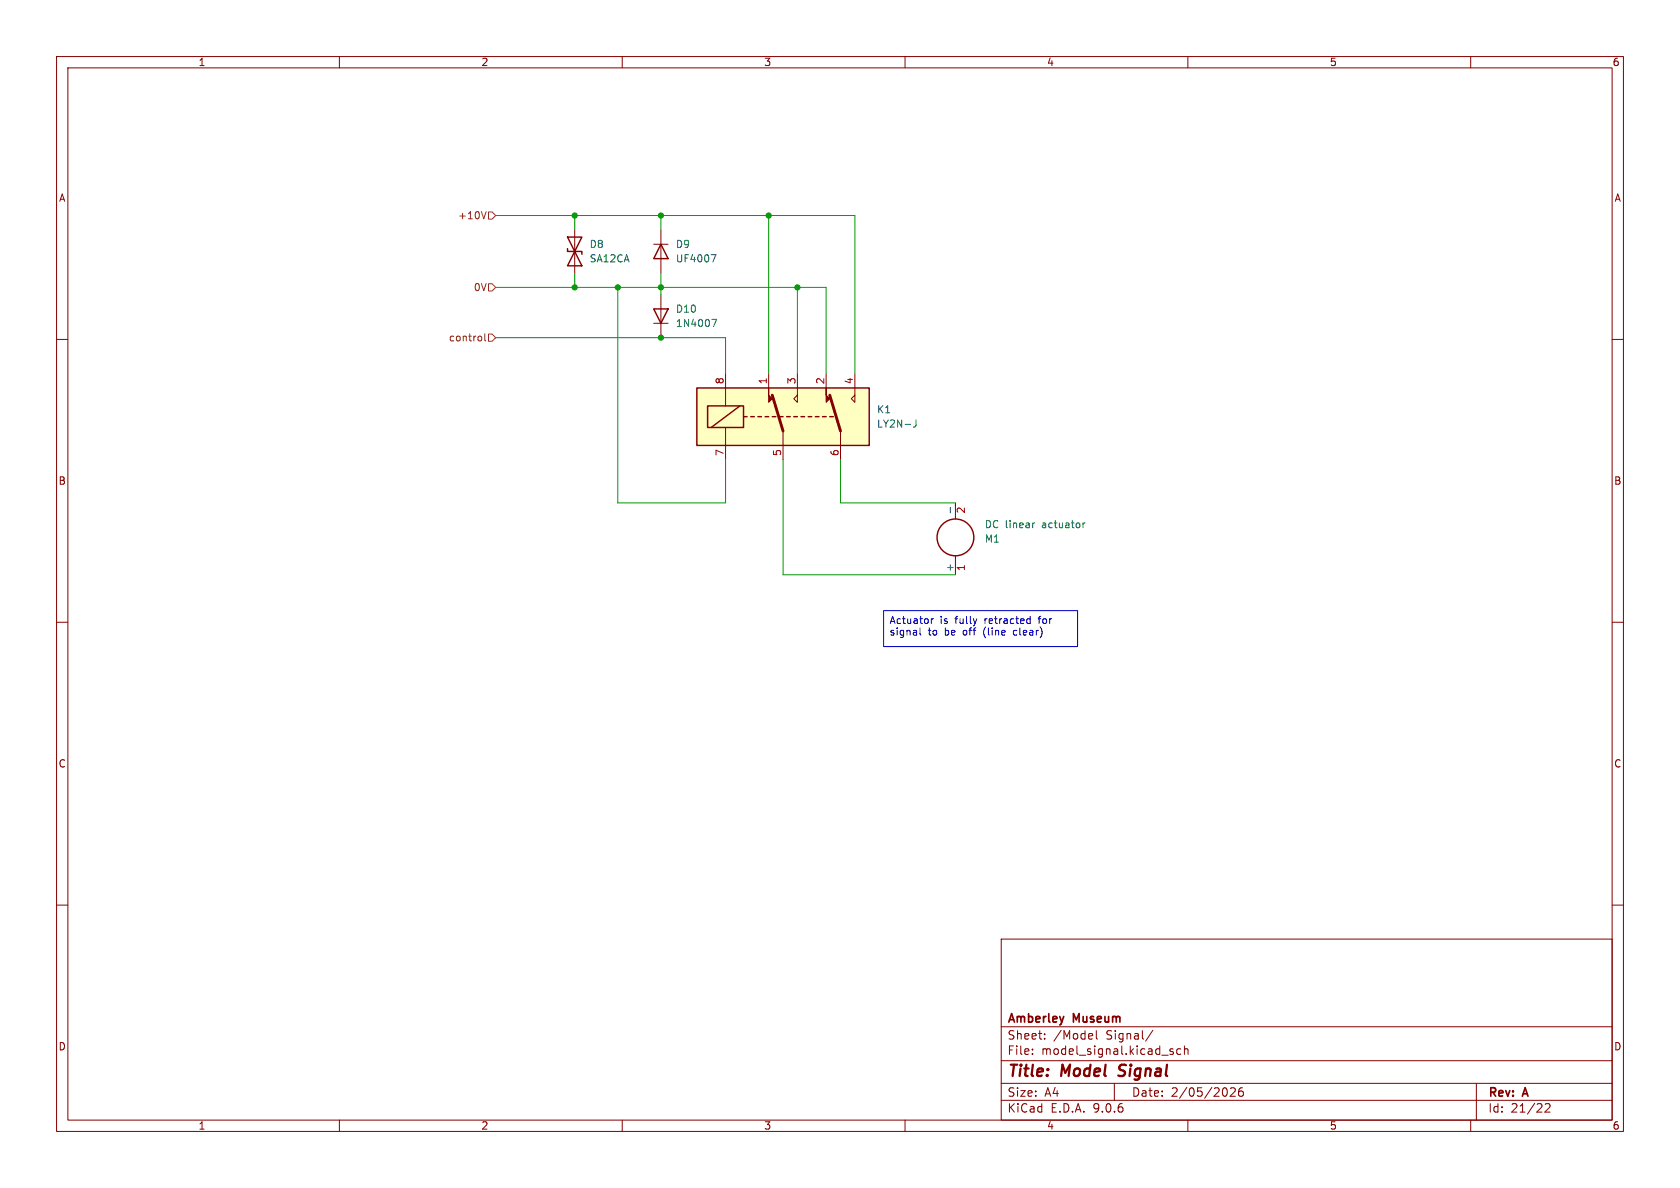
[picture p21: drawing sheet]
(kicad_sch
 (version 20250114)
 (generator "eeschema")
 (generator_version "9.0")
 (paper "A4")
 (title_block
  (title "Model Signal")
  (date "2/05/2026")
  (rev "A")
  (company "Amberley Museum"))
 (lib_symbols
  (symbol "Device:D_Schottky"
   (pin_numbers (hide yes))
   (pin_names
    (offset 1.016) (hide yes)) (exclude_from_sim no) (in_bom yes) (on_board yes)
   (property "Reference" "D9" (at 0 3.81 90) (effects (font (size 1.27 1.27)) (justify left)))
   (property "Value" "UF4007 fast recovery" (at -3.81 -7.62 90) (effects (font (size 1.27 1.27)) (justify left)))
   (property "Footprint" "" (at 0 0 0) (effects (font (size 1.27 1.27)) (hide yes)))
   (property "Datasheet" "~" (at 0 0 0) (effects (font (size 1.27 1.27)) (hide yes)))
   (property "Description" "Schottky diode" (at 0 0 0) (effects (font (size 1.27 1.27)) (hide yes)))
   (symbol "D_Schottky_0_1"
    (polyline (pts (xy -1.27 1.27) (xy -1.27 -1.27)) (stroke (width 0) (type default)) (fill (type none)))
    (polyline (pts (xy 1.27 1.27) (xy 1.27 -1.27) (xy -1.27 0) (xy 1.27 1.27)) (stroke (width 0.254) (type default)) (fill (type none)))
    (polyline (pts (xy 1.27 0) (xy -1.27 0)) (stroke (width 0) (type default)) (fill (type none))))
   (symbol "D_Schottky_1_1"
    (pin passive line (at -3.81 0 0) (length 2.54) (name "K" (effects (font (size 1.27 1.27)))) (number "1" (effects (font (size 1.27 1.27)))))
    (pin passive line (at 3.81 0 180) (length 2.54) (name "A" (effects (font (size 1.27 1.27)))) (number "2" (effects (font (size 1.27 1.27))))))
   (embedded_fonts no))
  (symbol "Diode:1N62xxCA"
   (pin_numbers (hide yes))
   (pin_names
    (offset 1.016) (hide yes)) (exclude_from_sim no) (in_bom yes) (on_board yes)
   (property "Reference" "D" (at 0 2.54 0) (effects (font (size 1.27 1.27))))
   (property "Value" "1N62xxCA" (at 0 -2.54 0) (effects (font (size 1.27 1.27))))
   (property "Footprint" "Diode_THT:D_DO-201AE_P15.24mm_Horizontal" (at 0 -5.08 0) (effects (font (size 1.27 1.27)) (hide yes)))
   (property "Datasheet" "https://www.vishay.com/docs/88301/15ke.pdf" (at 0 0 0) (effects (font (size 1.27 1.27)) (hide yes)))
   (property "Description" "1500W bidirectional TRANSZORB® Transient Voltage Suppressor, DO-201AE" (at 0 0 0) (effects (font (size 1.27 1.27)) (hide yes)))
   (symbol "1N62xxCA_0_1"
    (polyline (pts (xy -2.54 -1.27) (xy 0 0) (xy -2.54 1.27) (xy -2.54 -1.27)) (stroke (width 0.254) (type default)) (fill (type none)))
    (polyline (pts (xy 0.508 1.27) (xy 0 1.27) (xy 0 -1.27) (xy -0.508 -1.27)) (stroke (width 0.254) (type default)) (fill (type none)))
    (polyline (pts (xy 1.27 0) (xy -1.27 0)) (stroke (width 0) (type default)) (fill (type none)))
    (polyline (pts (xy 2.54 1.27) (xy 2.54 -1.27) (xy 0 0) (xy 2.54 1.27)) (stroke (width 0.254) (type default)) (fill (type none))))
   (symbol "1N62xxCA_1_1"
    (pin passive line (at -3.81 0 0) (length 2.54) (name "A1" (effects (font (size 1.27 1.27)))) (number "1" (effects (font (size 1.27 1.27)))))
    (pin passive line (at 3.81 0 180) (length 2.54) (name "A2" (effects (font (size 1.27 1.27)))) (number "2" (effects (font (size 1.27 1.27))))))
   (embedded_fonts no))
  (symbol "Motor:Motor_DC"
   (pin_names
    (offset 0)) (exclude_from_sim no) (in_bom yes) (on_board yes)
   (property "Reference" "M1" (at 5.08 -1.2699 0) (effects (font (size 1.27 1.27)) (justify left)))
   (property "Value" "DC linear actuator" (at 5.08 -3.8099 0) (effects (font (size 1.27 1.27)) (justify left)))
   (property "Footprint" "" (at 0 -2.286 0) (effects (font (size 1.27 1.27)) (hide yes)))
   (property "Datasheet" "~" (at 0 -2.286 0) (effects (font (size 1.27 1.27)) (hide yes)))
   (property "Description" "DC Motor" (at 0 0 0) (effects (font (size 1.27 1.27)) (hide yes)))
   (symbol "Motor_DC_0_1"
    (polyline (pts (xy 0 2.032) (xy 0 2.54)) (stroke (width 0) (type default)) (fill (type none)))
    (polyline (pts (xy 0 1.7272) (xy 0 2.0828)) (stroke (width 0) (type default)) (fill (type none)))
    (circle (center 0 -1.524) (radius 3.2512) (stroke (width 0.254) (type default)) (fill (type none)))
    (polyline (pts (xy 0 -4.7752) (xy 0 -5.1816)) (stroke (width 0) (type default)) (fill (type none)))
    (polyline (pts (xy 0 -7.62) (xy 0 -7.112)) (stroke (width 0) (type default)) (fill (type none))))
   (symbol "Motor_DC_1_1"
    (pin passive line (at 0 5.08 270) (length 2.54) (name "+" (effects (font (size 1.27 1.27)))) (number "1" (effects (font (size 1.27 1.27)))))
    (pin passive line (at 0 -7.62 90) (length 2.54) (name "-" (effects (font (size 1.27 1.27)))) (number "2" (effects (font (size 1.27 1.27))))))
   (embedded_fonts no))
  (symbol "Relay:FINDER-40.52" (exclude_from_sim no) (in_bom yes) (on_board yes)
   (property "Reference" "K1" (at 16.51 1.2701 0) (effects (font (size 1.27 1.27)) (justify left)))
   (property "Value" "LY2N-J" (at 16.51 -1.2699 0) (effects (font (size 1.27 1.27)) (justify left)))
   (property "Footprint" "Relay_THT:Relay_DPDT_Finder_40.52" (at 34.29 -0.762 0) (effects (font (size 1.27 1.27)) (hide yes)))
   (property "Datasheet" "http://gfinder.findernet.com/assets/Series/353/S40EN.pdf" (at 0 0 0) (effects (font (size 1.27 1.27)) (hide yes)))
   (property "Description" "FINDER 40.52, Dual Pole Relay, 5mm Pitch, 10A" (at 0 0 0) (effects (font (size 1.27 1.27)) (hide yes)))
   (symbol "FINDER-40.52_0_1"
    (rectangle (start -15.24 5.08) (end 15.24 -5.08) (stroke (width 0.254) (type default)) (fill (type background)))
    (rectangle (start -13.335 1.905) (end -6.985 -1.905) (stroke (width 0.254) (type default)) (fill (type none)))
    (polyline (pts (xy -12.7 -1.905) (xy -7.62 1.905)) (stroke (width 0.254) (type default)) (fill (type none)))
    (polyline (pts (xy -10.16 5.08) (xy -10.16 1.905)) (stroke (width 0) (type default)) (fill (type none)))
    (polyline (pts (xy -10.16 -5.08) (xy -10.16 -1.905)) (stroke (width 0) (type default)) (fill (type none)))
    (polyline (pts (xy -6.985 0) (xy -6.35 0)) (stroke (width 0.254) (type default)) (fill (type none)))
    (polyline (pts (xy -5.715 0) (xy -5.08 0)) (stroke (width 0.254) (type default)) (fill (type none)))
    (polyline (pts (xy -4.445 0) (xy -3.81 0)) (stroke (width 0.254) (type default)) (fill (type none)))
    (polyline (pts (xy -3.175 0) (xy -2.54 0)) (stroke (width 0.254) (type default)) (fill (type none)))
    (polyline (pts (xy -2.54 5.08) (xy -2.54 2.54) (xy -1.905 3.175) (xy -2.54 3.81)) (stroke (width 0) (type default)) (fill (type outline)))
    (polyline (pts (xy -1.905 0) (xy -1.27 0)) (stroke (width 0.254) (type default)) (fill (type none)))
    (polyline (pts (xy -0.635 0) (xy 0 0)) (stroke (width 0.254) (type default)) (fill (type none)))
    (polyline (pts (xy 0 -2.54) (xy -1.905 3.81)) (stroke (width 0.508) (type default)) (fill (type none)))
    (polyline (pts (xy 0 -2.54) (xy 0 -5.08)) (stroke (width 0) (type default)) (fill (type none)))
    (polyline (pts (xy 0.635 0) (xy 1.27 0)) (stroke (width 0.254) (type default)) (fill (type none)))
    (polyline (pts (xy 1.905 0) (xy 2.54 0)) (stroke (width 0.254) (type default)) (fill (type none)))
    (polyline (pts (xy 2.54 5.08) (xy 2.54 2.54) (xy 1.905 3.175) (xy 2.54 3.81)) (stroke (width 0) (type default)) (fill (type none)))
    (polyline (pts (xy 3.175 0) (xy 3.81 0)) (stroke (width 0.254) (type default)) (fill (type none)))
    (polyline (pts (xy 4.445 0) (xy 5.08 0)) (stroke (width 0.254) (type default)) (fill (type none)))
    (polyline (pts (xy 5.715 0) (xy 6.35 0)) (stroke (width 0.254) (type default)) (fill (type none)))
    (polyline (pts (xy 6.985 0) (xy 7.62 0)) (stroke (width 0.254) (type default)) (fill (type none)))
    (polyline (pts (xy 7.62 5.08) (xy 7.62 2.54) (xy 8.255 3.175) (xy 7.62 3.81)) (stroke (width 0) (type default)) (fill (type outline)))
    (polyline (pts (xy 8.255 0) (xy 8.89 0)) (stroke (width 0.254) (type default)) (fill (type none)))
    (polyline (pts (xy 10.16 -2.54) (xy 8.255 3.81)) (stroke (width 0.508) (type default)) (fill (type none)))
    (polyline (pts (xy 10.16 -2.54) (xy 10.16 -5.08)) (stroke (width 0) (type default)) (fill (type none)))
    (polyline (pts (xy 12.7 5.08) (xy 12.7 2.54) (xy 12.065 3.175) (xy 12.7 3.81)) (stroke (width 0) (type default)) (fill (type none))))
   (symbol "FINDER-40.52_1_1"
    (pin passive line (at -10.16 7.62 270) (length 2.54) (name "~" (effects (font (size 1.27 1.27)))) (number "8" (effects (font (size 1.27 1.27)))))
    (pin passive line (at -10.16 -7.62 90) (length 2.54) (name "~" (effects (font (size 1.27 1.27)))) (number "7" (effects (font (size 1.27 1.27)))))
    (pin passive line (at -2.54 7.62 270) (length 2.54) (name "~" (effects (font (size 1.27 1.27)))) (number "1" (effects (font (size 1.27 1.27)))))
    (pin passive line (at 0 -7.62 90) (length 2.54) (name "~" (effects (font (size 1.27 1.27)))) (number "5" (effects (font (size 1.27 1.27)))))
    (pin passive line (at 2.54 7.62 270) (length 2.54) (name "~" (effects (font (size 1.27 1.27)))) (number "3" (effects (font (size 1.27 1.27)))))
    (pin passive line (at 7.62 7.62 270) (length 2.54) (name "~" (effects (font (size 1.27 1.27)))) (number "2" (effects (font (size 1.27 1.27)))))
    (pin passive line (at 10.16 -7.62 90) (length 2.54) (name "~" (effects (font (size 1.27 1.27)))) (number "6" (effects (font (size 1.27 1.27)))))
    (pin passive line (at 12.7 7.62 270) (length 2.54) (name "~" (effects (font (size 1.27 1.27)))) (number "4" (effects (font (size 1.27 1.27))))))
   (embedded_fonts no)))
 (text_box "Actuator is fully retracted for\nsignal to be off (line clear)"
  (exclude_from_sim no)
  (at 156.21 107.95 0)
  (size 34.29 6.35)
  (margins 0.9525 0.9525 0.9525 0.9525)
  (stroke (width 0) (type solid))
  (fill (type none))
  (effects (font (size 1.27 1.27)) (justify left top)))
 (junction
  (at 140.97 50.8)
  (diameter 0)
  (color 0 0 0 0))
 (junction
  (at 135.89 38.1)
  (diameter 0)
  (color 0 0 0 0))
 (junction
  (at 101.6 50.8)
  (diameter 0)
  (color 0 0 0 0))
 (junction
  (at 101.6 38.1)
  (diameter 0)
  (color 0 0 0 0))
 (junction
  (at 116.84 50.8)
  (diameter 0)
  (color 0 0 0 0))
 (junction
  (at 109.22 50.8)
  (diameter 0)
  (color 0 0 0 0))
 (junction
  (at 116.84 59.69)
  (diameter 0)
  (color 0 0 0 0))
 (junction
  (at 116.84 38.1)
  (diameter 0)
  (color 0 0 0 0))
 (wire
  (pts (xy 135.89 38.1) (xy 151.13 38.1))
  (stroke (width 0) (type default)))
 (wire
  (pts (xy 146.05 50.8) (xy 146.05 66.04))
  (stroke (width 0) (type default)))
 (wire
  (pts (xy 116.84 38.1) (xy 135.89 38.1))
  (stroke (width 0) (type default)))
 (wire
  (pts (xy 116.84 48.26) (xy 116.84 50.8))
  (stroke (width 0) (type default)))
 (wire
  (pts (xy 87.63 38.1) (xy 101.6 38.1))
  (stroke (width 0) (type default)))
 (wire
  (pts (xy 135.89 38.1) (xy 135.89 66.04))
  (stroke (width 0) (type default)))
 (wire
  (pts (xy 116.84 38.1) (xy 116.84 40.64))
  (stroke (width 0) (type default)))
 (wire
  (pts (xy 138.43 81.28) (xy 138.43 101.6))
  (stroke (width 0) (type default)))
 (wire
  (pts (xy 140.97 50.8) (xy 146.05 50.8))
  (stroke (width 0) (type default)))
 (wire
  (pts (xy 138.43 101.6) (xy 168.91 101.6))
  (stroke (width 0) (type default)))
 (wire
  (pts (xy 128.27 81.28) (xy 128.27 88.9))
  (stroke (width 0) (type default)))
 (wire
  (pts (xy 101.6 50.8) (xy 109.22 50.8))
  (stroke (width 0) (type default)))
 (wire
  (pts (xy 140.97 50.8) (xy 140.97 66.04))
  (stroke (width 0) (type default)))
 (wire
  (pts (xy 151.13 38.1) (xy 151.13 66.04))
  (stroke (width 0) (type default)))
 (wire
  (pts (xy 109.22 50.8) (xy 116.84 50.8))
  (stroke (width 0) (type default)))
 (wire
  (pts (xy 101.6 38.1) (xy 101.6 40.64))
  (stroke (width 0) (type default)))
 (wire
  (pts (xy 109.22 50.8) (xy 109.22 88.9))
  (stroke (width 0) (type default)))
 (wire
  (pts (xy 148.59 81.28) (xy 148.59 88.9))
  (stroke (width 0) (type default)))
 (wire
  (pts (xy 128.27 59.69) (xy 128.27 66.04))
  (stroke (width 0) (type default)))
 (wire
  (pts (xy 87.63 50.8) (xy 101.6 50.8))
  (stroke (width 0) (type default)))
 (wire
  (pts (xy 148.59 88.9) (xy 168.91 88.9))
  (stroke (width 0) (type default)))
 (wire
  (pts (xy 109.22 88.9) (xy 128.27 88.9))
  (stroke (width 0) (type default)))
 (wire
  (pts (xy 87.63 59.69) (xy 116.84 59.69))
  (stroke (width 0) (type default)))
 (wire
  (pts (xy 101.6 38.1) (xy 116.84 38.1))
  (stroke (width 0) (type default)))
 (wire
  (pts (xy 116.84 50.8) (xy 116.84 52.07))
  (stroke (width 0) (type default)))
 (wire
  (pts (xy 116.84 50.8) (xy 140.97 50.8))
  (stroke (width 0) (type default)))
 (wire
  (pts (xy 116.84 59.69) (xy 128.27 59.69))
  (stroke (width 0) (type default)))
 (wire
  (pts (xy 101.6 48.26) (xy 101.6 50.8))
  (stroke (width 0) (type default)))
 (hierarchical_label "0V"
  (shape input)
  (at 87.63 50.8 180)
  (effects (font (size 1.27 1.27)) (justify right)))
 (hierarchical_label "+10V"
  (shape input)
  (at 87.63 38.1 180)
  (effects (font (size 1.27 1.27)) (justify right)))
 (hierarchical_label "control"
  (shape input)
  (at 87.63 59.69 180)
  (effects (font (size 1.27 1.27)) (justify right)))
 (symbol
  (lib_id "Motor:Motor_DC")
  (at 168.91 96.52 0)
  (mirror x)
  (unit 1)
  (exclude_from_sim no)
  (in_bom yes)
  (on_board yes)
  (dnp no)
  (property "Reference" "M1" (at 173.99 95.2501 0) (effects (font (size 1.27 1.27)) (justify left)))
  (property "Value" "DC linear actuator" (at 173.99 92.7101 0) (effects (font (size 1.27 1.27)) (justify left)))
  (property "Footprint" "" (at 168.91 94.234 0) (effects (font (size 1.27 1.27)) (hide yes)))
  (property "Datasheet" "~" (at 168.91 94.234 0) (effects (font (size 1.27 1.27)) (hide yes)))
  (property "Description" "DC Motor" (at 168.91 96.52 0) (effects (font (size 1.27 1.27)) (hide yes)))
  (pin "1")
  (pin "2"))
 (symbol
  (lib_id "Diode:1N62xxCA")
  (at 101.6 44.45 270)
  (unit 1)
  (exclude_from_sim no)
  (in_bom yes)
  (on_board yes)
  (dnp no)
  (fields_autoplaced yes)
  (property "Reference" "D8" (at 104.14 43.1799 90) (effects (font (size 1.27 1.27)) (justify left)))
  (property "Value" "SA12CA" (at 104.14 45.7199 90) (effects (font (size 1.27 1.27)) (justify left)))
  (property "Footprint" "Diode_THT:D_DO-201AE_P15.24mm_Horizontal" (at 96.52 44.45 0) (effects (font (size 1.27 1.27)) (hide yes)))
  (property "Datasheet" "https://www.vishay.com/docs/88301/15ke.pdf" (at 101.6 44.45 0) (effects (font (size 1.27 1.27)) (hide yes)))
  (property "Description" "1500W bidirectional TRANSZORB® Transient Voltage Suppressor, DO-201AE" (at 101.6 44.45 0) (effects (font (size 1.27 1.27)) (hide yes)))
  (pin "2")
  (pin "1"))
 (symbol
  (lib_id "Device:D_Schottky")
  (at 116.84 44.45 270)
  (unit 1)
  (exclude_from_sim no)
  (in_bom yes)
  (on_board yes)
  (dnp no)
  (property "Reference" "D9" (at 119.38 43.18 90) (effects (font (size 1.27 1.27)) (justify left)))
  (property "Value" "UF4007" (at 119.38 45.72 90) (effects (font (size 1.27 1.27)) (justify left)))
  (property "Footprint" "" (at 116.84 44.45 0) (effects (font (size 1.27 1.27)) (hide yes)))
  (property "Datasheet" "~" (at 116.84 44.45 0) (effects (font (size 1.27 1.27)) (hide yes)))
  (property "Description" "Schottky diode" (at 116.84 44.45 0) (effects (font (size 1.27 1.27)) (hide yes)))
  (pin "1")
  (pin "2"))
 (symbol
  (lib_id "Relay:FINDER-40.52")
  (at 138.43 73.66 0)
  (unit 1)
  (exclude_from_sim no)
  (in_bom yes)
  (on_board yes)
  (dnp no)
  (fields_autoplaced yes)
  (property "Reference" "K1" (at 154.94 72.3899 0) (effects (font (size 1.27 1.27)) (justify left)))
  (property "Value" "LY2N-J" (at 154.94 74.9299 0) (effects (font (size 1.27 1.27)) (justify left)))
  (property "Footprint" "Relay_THT:Relay_DPDT_Finder_40.52" (at 172.72 74.422 0) (effects (font (size 1.27 1.27)) (hide yes)))
  (property "Datasheet" "http://gfinder.findernet.com/assets/Series/353/S40EN.pdf" (at 138.43 73.66 0) (effects (font (size 1.27 1.27)) (hide yes)))
  (property "Description" "FINDER 40.52, Dual Pole Relay, 5mm Pitch, 10A" (at 138.43 73.66 0) (effects (font (size 1.27 1.27)) (hide yes)))
  (pin "8")
  (pin "7")
  (pin "6")
  (pin "4")
  (pin "1")
  (pin "2")
  (pin "5")
  (pin "3"))
 (symbol
  (lib_id "Device:D_Schottky")
  (at 116.84 55.88 270)
  (mirror x)
  (unit 1)
  (exclude_from_sim no)
  (in_bom yes)
  (on_board yes)
  (dnp no)
  (property "Reference" "D10" (at 119.38 54.61 90) (effects (font (size 1.27 1.27)) (justify left)))
  (property "Value" "1N4007" (at 119.38 57.15 90) (effects (font (size 1.27 1.27)) (justify left)))
  (property "Footprint" "" (at 116.84 55.88 0) (effects (font (size 1.27 1.27)) (hide yes)))
  (property "Datasheet" "~" (at 116.84 55.88 0) (effects (font (size 1.27 1.27)) (hide yes)))
  (property "Description" "Schottky diode" (at 116.84 55.88 0) (effects (font (size 1.27 1.27)) (hide yes)))
  (pin "1")
  (pin "2")))
